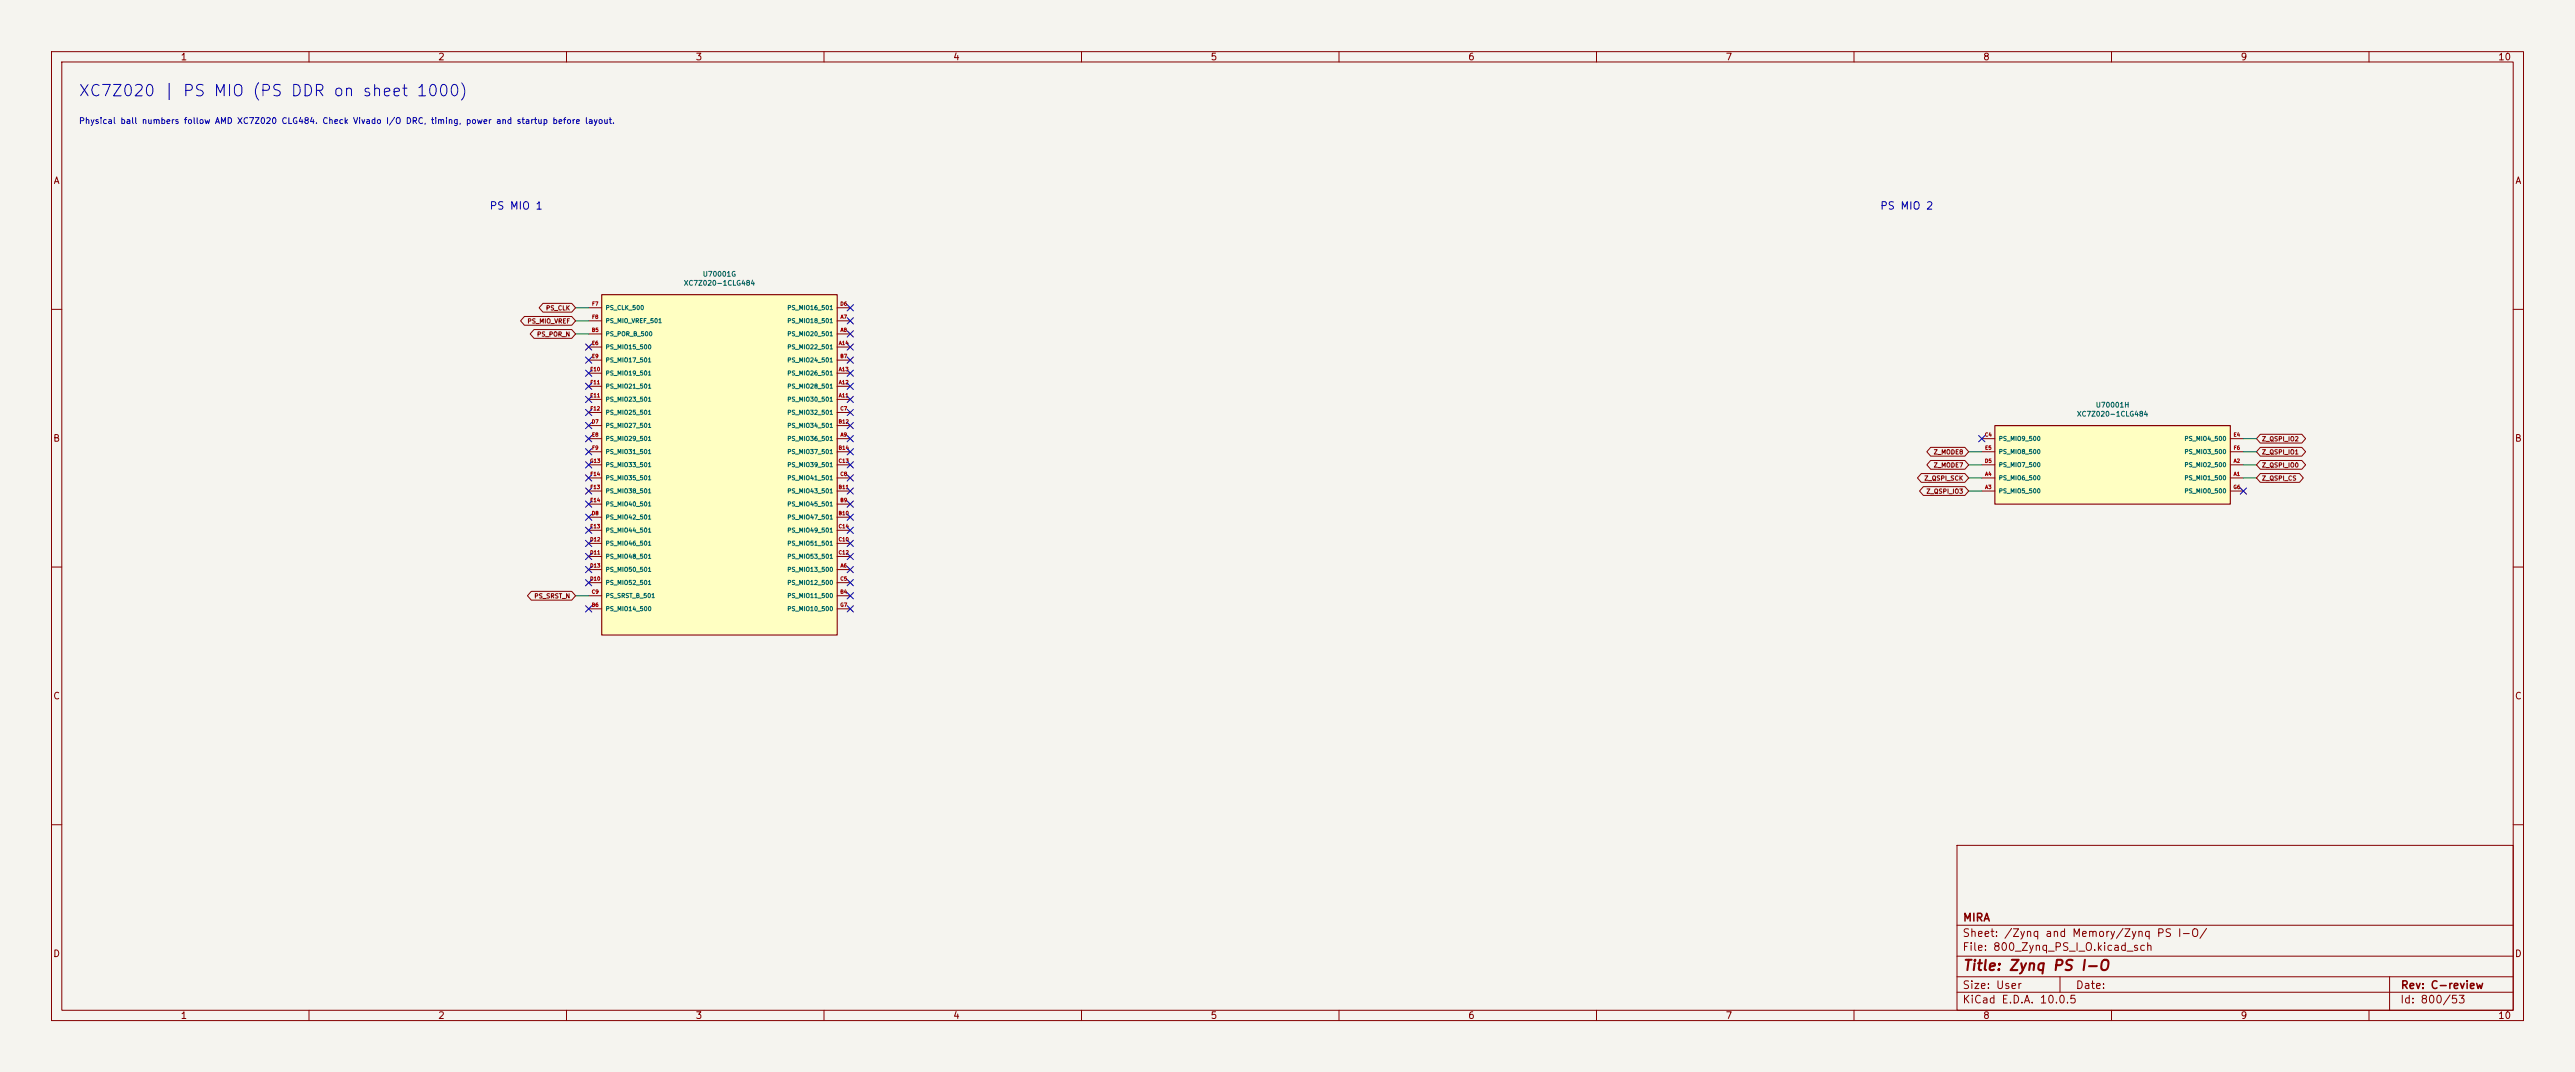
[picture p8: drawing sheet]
<svg xmlns="http://www.w3.org/2000/svg" width="500mm" height="208mm" viewBox="0 0 500 208" stroke-linecap="round" stroke-linejoin="round" font-family="sans-serif">
<defs><g id="words">
<text font-size="2.2" fill="#0000c2" x="15.1" y="19.2">XC7Z020 | PS MIO (PS DDR on sheet 1000)</text>
<text font-size="2" fill="#840000" x="381" y="188.8">Title: Zynq PS I-O</text>
<g font-size="1.5" fill="#840000">
<text x="381" y="179.2">MIRA</text>
<text x="381" y="184.9">File: 800_Zynq_PS_I_O.kicad_sch</text>
<text x="381" y="182.2">Sheet: /Zynq and Memory/Zynq PS I-O/</text>
<text x="381" y="195.1">KiCad E.D.A. 10.0.5</text>
<text x="381" y="192.3">Size: User</text>
<text x="403" y="192.3">Date:</text>
<text x="466" y="195.1">Id: 800/53</text>
<text x="466" y="192.3">Rev: C-review</text>
</g>
<g font-size="1.4" fill="#0000c2">
<text x="95" y="41">PS MIO 1</text>
<text x="365" y="41">PS MIO 2</text>
</g>
<g font-size="1.3" fill="#840000">
<text x="35" y="12">1</text>
<text x="85" y="12">2</text>
<text x="135" y="12">3</text>
<text x="185" y="12">4</text>
<text x="235" y="12">5</text>
<text x="285" y="12">6</text>
<text x="335" y="12">7</text>
<text x="385" y="12">8</text>
<text x="435" y="12">9</text>
<text x="485" y="12">10</text>
<text x="10.3" y="36">A</text>
<text x="488.3" y="36">A</text>
<text x="10.2" y="86">B</text>
<text x="488.2" y="86">B</text>
<text x="10.2" y="136">C</text>
<text x="488.2" y="136">C</text>
<text x="10.2" y="186">D</text>
<text x="488.2" y="186">D</text>
<text x="35" y="198">1</text>
<text x="85" y="198">2</text>
<text x="135" y="198">3</text>
<text x="185" y="198">4</text>
<text x="235" y="198">5</text>
<text x="285" y="198">6</text>
<text x="335" y="198">7</text>
<text x="385" y="198">8</text>
<text x="435" y="198">9</text>
<text x="485" y="198">10</text>
</g>
<text font-size="1.2" fill="#0000c2" x="15.2" y="24.3">Physical ball numbers follow AMD XC7Z020 CLG484. Check Vivado I/O DRC, timing, power and startup before layout.</text>
<g font-size="1" fill="#006464">
<text x="136.4" y="53.9">U70001G</text>
<text x="132.7" y="55.6">XC7Z020-1CLG484</text>
<text x="403.2" y="81">XC7Z020-1CLG484</text>
<text x="406.9" y="79.3">U70001H</text>
</g>
<g font-size=".9" fill="#840000">
<text x="102.3" y="63">PS_MIO_VREF</text>
<text x="104.2" y="65.5">PS_POR_N</text>
<text x="105.9" y="60.4">PS_CLK</text>
<text x="375.4" y="88.4">Z_MODE8</text>
<text x="439.1" y="85.8">Z_QSPI_IO2</text>
<text x="439.1" y="88.4">Z_QSPI_IO1</text>
<text x="373.6" y="93.4">Z_QSPI_SCK</text>
<text x="374" y="96">Z_QSPI_IO3</text>
<text x="375.4" y="90.9">Z_MODE7</text>
<text x="439.1" y="90.9">Z_QSPI_IO0</text>
<text x="439.1" y="93.4">Z_QSPI_CS</text>
<text x="103.7" y="116.3">PS_SRST_N</text>
</g>
<g font-size=".8" fill="#006464">
<text x="117.5" y="65.4">PS_POR_B_500</text>
<text x="117.5" y="60.3">PS_CLK_500</text>
<text x="117.5" y="62.9">PS_MIO_VREF_501</text>
<text x="152.8" y="62.9">PS_MIO18_501</text>
<text x="152.8" y="65.4">PS_MIO20_501</text>
<text x="152.8" y="60.3">PS_MIO16_501</text>
<text x="117.5" y="68">PS_MIO15_500</text>
<text x="117.5" y="70.5">PS_MIO17_501</text>
<text x="152.8" y="68">PS_MIO22_501</text>
<text x="152.8" y="70.5">PS_MIO24_501</text>
<text x="117.5" y="73">PS_MIO19_501</text>
<text x="117.5" y="75.6">PS_MIO21_501</text>
<text x="152.8" y="75.6">PS_MIO28_501</text>
<text x="152.8" y="73">PS_MIO26_501</text>
<text x="117.5" y="83.2">PS_MIO27_501</text>
<text x="117.5" y="78.1">PS_MIO23_501</text>
<text x="117.5" y="80.7">PS_MIO25_501</text>
<text x="152.8" y="78.1">PS_MIO30_501</text>
<text x="152.8" y="83.2">PS_MIO34_501</text>
<text x="152.8" y="80.7">PS_MIO32_501</text>
<text x="117.5" y="85.7">PS_MIO29_501</text>
<text x="117.5" y="88.3">PS_MIO31_501</text>
<text x="152.8" y="85.7">PS_MIO36_501</text>
<text x="152.8" y="88.3">PS_MIO37_501</text>
<text x="388" y="85.7">PS_MIO9_500</text>
<text x="388" y="88.3">PS_MIO8_500</text>
<text x="424.1" y="85.7">PS_MIO4_500</text>
<text x="424.1" y="88.3">PS_MIO3_500</text>
<text x="117.5" y="95.9">PS_MIO38_501</text>
<text x="117.5" y="93.4">PS_MIO35_501</text>
<text x="117.5" y="90.8">PS_MIO33_501</text>
<text x="152.8" y="95.9">PS_MIO43_501</text>
<text x="152.8" y="93.4">PS_MIO41_501</text>
<text x="152.8" y="90.8">PS_MIO39_501</text>
<text x="388" y="95.9">PS_MIO5_500</text>
<text x="388" y="93.4">PS_MIO6_500</text>
<text x="388" y="90.8">PS_MIO7_500</text>
<text x="424.1" y="93.4">PS_MIO1_500</text>
<text x="424.1" y="90.8">PS_MIO2_500</text>
<text x="424.1" y="95.9">PS_MIO0_500</text>
<text x="117.5" y="101">PS_MIO42_501</text>
<text x="117.5" y="98.4">PS_MIO40_501</text>
<text x="152.8" y="98.4">PS_MIO45_501</text>
<text x="152.8" y="101">PS_MIO47_501</text>
<text x="117.5" y="106.1">PS_MIO46_501</text>
<text x="117.5" y="103.5">PS_MIO44_501</text>
<text x="152.8" y="106.1">PS_MIO51_501</text>
<text x="152.8" y="103.5">PS_MIO49_501</text>
<text x="117.5" y="113.7">PS_MIO52_501</text>
<text x="117.5" y="108.6">PS_MIO48_501</text>
<text x="117.5" y="111.1">PS_MIO50_501</text>
<text x="152.8" y="111.1">PS_MIO13_500</text>
<text x="152.8" y="113.7">PS_MIO12_500</text>
<text x="152.8" y="108.6">PS_MIO53_501</text>
<text x="117.5" y="118.8">PS_MIO14_500</text>
<text x="117.5" y="116.2">PS_SRST_B_501</text>
<text x="152.8" y="116.2">PS_MIO11_500</text>
<text x="152.8" y="118.8">PS_MIO10_500</text>
</g>
<g font-size=".7" fill="#a90000">
<text x="114.9" y="59.5">F7</text>
<text x="163.1" y="59.5">D6</text>
<text x="114.8" y="64.6">B5</text>
<text x="114.9" y="62">F8</text>
<text x="163.1" y="62">A7</text>
<text x="163.1" y="64.6">A8</text>
<text x="114.8" y="67.1">E6</text>
<text x="114.8" y="69.6">E9</text>
<text x="162.8" y="67.1">A14</text>
<text x="163.1" y="69.6">B7</text>
<text x="114.5" y="72.2">E10</text>
<text x="114.5" y="77.3">E11</text>
<text x="114.5" y="74.7">F11</text>
<text x="162.8" y="77.3">A11</text>
<text x="162.8" y="74.7">A12</text>
<text x="162.8" y="72.2">A13</text>
<text x="114.5" y="79.8">F12</text>
<text x="114.8" y="82.3">D7</text>
<text x="162.7" y="82.3">B12</text>
<text x="163.1" y="79.8">C7</text>
<text x="114.5" y="90">G13</text>
<text x="114.8" y="84.9">E8</text>
<text x="114.9" y="87.4">F9</text>
<text x="162.7" y="87.4">B14</text>
<text x="162.7" y="90">C13</text>
<text x="163.1" y="84.9">A9</text>
<text x="385.3" y="84.9">C4</text>
<text x="385.3" y="90">D5</text>
<text x="385.4" y="87.4">E5</text>
<text x="433.6" y="84.9">E4</text>
<text x="433.6" y="90">A2</text>
<text x="433.6" y="87.4">F6</text>
<text x="114.5" y="95">F13</text>
<text x="114.5" y="92.5">F14</text>
<text x="162.7" y="95">B11</text>
<text x="163.1" y="92.5">C8</text>
<text x="385.4" y="95">A3</text>
<text x="385.4" y="92.5">A4</text>
<text x="433.6" y="95">G6</text>
<text x="433.6" y="92.5">A1</text>
<text x="114.5" y="97.6">E14</text>
<text x="114.8" y="100.1">D8</text>
<text x="162.7" y="100.1">B10</text>
<text x="163.1" y="97.6">B9</text>
<text x="114.5" y="107.7">D11</text>
<text x="114.5" y="105.2">D12</text>
<text x="114.5" y="102.7">E13</text>
<text x="162.7" y="105.2">C10</text>
<text x="162.7" y="107.7">C12</text>
<text x="162.7" y="102.7">C14</text>
<text x="114.5" y="112.8">D10</text>
<text x="114.5" y="110.3">D13</text>
<text x="163.1" y="112.8">C5</text>
<text x="163.1" y="110.3">A6</text>
<text x="114.8" y="117.9">B6</text>
<text x="114.8" y="115.4">C9</text>
<text x="163.1" y="115.4">B4</text>
<text x="163.1" y="117.9">G7</text>
</g>
</g></defs>
<path d="M0 0h500v208h-500z" fill="#f5f4ef" stroke="#f5f4ef" stroke-width=".19"/>
<g fill="none" stroke="#840000" stroke-width=".19">
<path d="M10 10h480v188h-480zM12 12h476v184h-476zM60 10v2M110 10v2M160 10v2M210 10v2M260 10v2M310 10v2M360 10v2M410 10v2M460 10v2M10 60h2"/>
<path d="M488 60h2M10 110h2M488 110h2M10 160h2M380 164h108v32h-108zM380 179.5h108M488 160h2M60 196v2M110 196v2M160 196v2M210 196v2M260 196v2"/>
<path d="M310 196v2M360 196v2M380 192.5h108M380 189.5h108M380 185.5h108M400 189.5v3M410 196v2M460 196v2M464 189.5v6.5"/>
</g>
<path d="M387.3 82.6h45.8v15.2h-45.8z" fill="#ffffc2"/>
<path d="M387.3 82.6h45.8v15.2h-45.8z" fill="none" stroke="#840000" stroke-width=".22"/>
<path d="M384.8 92.7h2.5M384.8 90.2h2.5M384.8 95.3h2.5M384.8 85.1h2.5M384.8 87.7h2.5M433.1 92.7h2.5M433.1 90.2h2.5M433.1 95.3h2.5M433.1 85.1h2.5M433.1 87.7h2.5" fill="none" stroke="#840000" stroke-width=".19"/>
<path d="M116.8 57.2h45.8v66h-45.8z" fill="#ffffc2"/>
<path d="M116.8 57.2h45.8v66h-45.8z" fill="none" stroke="#840000" stroke-width=".22"/>
<g fill="none" stroke="#840000" stroke-width=".19">
<path d="M105.4 58.9h5.6l.8 .8-.8 .9h-5.6l-.7-.9zM114.3 59.7h2.5M162.6 59.7h2.5M101.8 61.4h9.2l.8 .9-.8 .8h-9.2l-.7-.8zM103.7 63.9h7.3l.8 .9-.8 .8h-7.3l-.8-.8zM114.3 62.3h2.5M114.3 64.8h2.5M114.3 77.5h2.5M114.3 75h2.5M114.3 72.4h2.5M114.3 67.3h2.5M114.3 69.9h2.5"/>
<path d="M162.6 62.3h2.5M162.6 64.8h2.5M162.6 77.5h2.5M162.6 75h2.5M162.6 72.4h2.5M162.6 67.3h2.5M162.6 69.9h2.5M114.3 85.1h2.5M114.3 97.8h2.5M114.3 95.3h2.5M114.3 82.6h2.5M114.3 87.7h2.5"/>
<path d="M114.3 80h2.5M114.3 92.7h2.5M114.3 90.2h2.5M162.6 85.1h2.5M162.6 97.8h2.5M162.6 95.3h2.5M162.6 82.6h2.5M162.6 87.7h2.5M162.6 80h2.5M162.6 92.7h2.5M162.6 90.2h2.5M373.1 91.9h8.4l.8 .8-.8 .9h-8.4l-.8-.9z"/>
<path d="M373.5 94.4h8l.8 .9-.8 .8h-8l-.8-.8zM374.9 89.3h6.6l.8 .9-.8 .8h-6.6l-.8-.8zM374.9 86.8h6.6l.8 .9-.8 .8h-6.6l-.8-.8zM438.9 84.3h8.1l.7 .8-.7 .9h-8.1l-.8-.9zM438.9 86.8h8.1l.7 .9-.7 .8h-8.1l-.8-.8zM438.9 89.3h8.1l.7 .9-.7 .8h-8.1l-.8-.8zM438.9 91.9h7.6l.7 .8-.7 .9h-7.6l-.8-.9zM103.2 114.7h7.8l.8 .9-.8 .8h-7.8l-.8-.8zM114.3 110.5h2.5M114.3 115.6h2.5M114.3 118.1h2.5M114.3 100.4h2.5"/>
<path d="M114.3 113.1h2.5M114.3 105.4h2.5M114.3 108h2.5M114.3 102.9h2.5M162.6 110.5h2.5M162.6 115.6h2.5M162.6 118.1h2.5M162.6 100.4h2.5M162.6 113.1h2.5M162.6 105.4h2.5M162.6 108h2.5M162.6 102.9h2.5"/>
</g>
<path d="M111.8 59.7h2.5M111.8 64.8h2.5M111.8 62.3h2.5M382.3 87.7h2.5M382.3 92.7h2.5M382.3 90.2h2.5M382.3 95.3h2.5M435.6 87.7h2.5M435.6 92.7h2.5M435.6 90.2h2.5M435.6 85.1h2.5M111.8 115.6h2.5" fill="none" stroke="#009600" stroke-width=".19"/>
<g fill="none" stroke="#000084" stroke-width=".19">
<path d="M164.5 59.1l1.2 1.2M165.7 59.1l-1.2 1.2M113.7 71.8l1.2 1.2M113.7 74.3l1.2 1.3M113.7 76.9l1.2 1.2M113.7 79.4l1.2 1.2M113.7 69.3l1.2 1.2M113.7 66.7l1.2 1.2M114.9 71.8l-1.2 1.2M114.9 74.3l-1.2 1.3M114.9 76.9l-1.2 1.2M114.9 79.4l-1.2 1.2"/>
<path d="M114.9 69.3l-1.2 1.2M114.9 66.7l-1.2 1.2M164.5 61.6l1.2 1.3M164.5 64.2l1.2 1.2M164.5 66.7l1.2 1.2M164.5 71.8l1.2 1.2M164.5 74.3l1.2 1.3M164.5 76.9l1.2 1.2M164.5 79.4l1.2 1.2M164.5 69.3l1.2 1.2M165.7 61.6l-1.2 1.3M165.7 64.2l-1.2 1.2"/>
<path d="M165.7 66.7l-1.2 1.2M165.7 71.8l-1.2 1.2M165.7 74.3l-1.2 1.3M165.7 76.9l-1.2 1.2M165.7 79.4l-1.2 1.2M165.7 69.3l-1.2 1.2M113.7 87l1.2 1.3M113.7 89.6l1.2 1.2M113.7 92.1l1.2 1.2M113.7 94.7l1.2 1.2M113.7 82l1.2 1.2M113.7 84.5l1.2 1.2"/>
<path d="M113.7 97.2l1.2 1.2M113.7 99.7l1.2 1.3M114.9 87l-1.2 1.3M114.9 89.6l-1.2 1.2M114.9 92.1l-1.2 1.2M114.9 94.7l-1.2 1.2M114.9 82l-1.2 1.2M114.9 84.5l-1.2 1.2M114.9 97.2l-1.2 1.2M114.9 99.7l-1.2 1.3M164.5 82l1.2 1.2M164.5 84.5l1.2 1.2"/>
<path d="M164.5 99.7l1.2 1.3M164.5 97.2l1.2 1.2M164.5 92.1l1.2 1.2M164.5 89.6l1.2 1.2M164.5 87l1.2 1.3M164.5 94.7l1.2 1.2M165.7 82l-1.2 1.2M165.7 84.5l-1.2 1.2M165.7 99.7l-1.2 1.3M165.7 97.2l-1.2 1.2M165.7 92.1l-1.2 1.2M165.7 89.6l-1.2 1.2"/>
<path d="M165.7 87l-1.2 1.3M165.7 94.7l-1.2 1.2M384.2 84.5l1.2 1.2M385.4 84.5l-1.2 1.2M435 94.7l1.2 1.2M436.2 94.7l-1.2 1.2M113.7 102.3l1.2 1.2M113.7 104.8l1.2 1.2M113.7 107.4l1.2 1.2M113.7 112.4l1.2 1.3M113.7 117.5l1.2 1.2M113.7 109.9l1.2 1.2"/>
<path d="M114.9 109.9l-1.2 1.2M114.9 112.4l-1.2 1.3M114.9 117.5l-1.2 1.2M114.9 102.3l-1.2 1.2M114.9 104.8l-1.2 1.2M114.9 107.4l-1.2 1.2M164.5 112.4l1.2 1.3M164.5 115l1.2 1.2M164.5 117.5l1.2 1.2M164.5 107.4l1.2 1.2M164.5 109.9l1.2 1.2M164.5 104.8l1.2 1.2"/>
<path d="M164.5 102.3l1.2 1.2M165.7 112.4l-1.2 1.3M165.7 115l-1.2 1.2M165.7 117.5l-1.2 1.2M165.7 107.4l-1.2 1.2M165.7 109.9l-1.2 1.2M165.7 104.8l-1.2 1.2M165.7 102.3l-1.2 1.2"/>
</g>
<use href="#words"/>
</svg>
